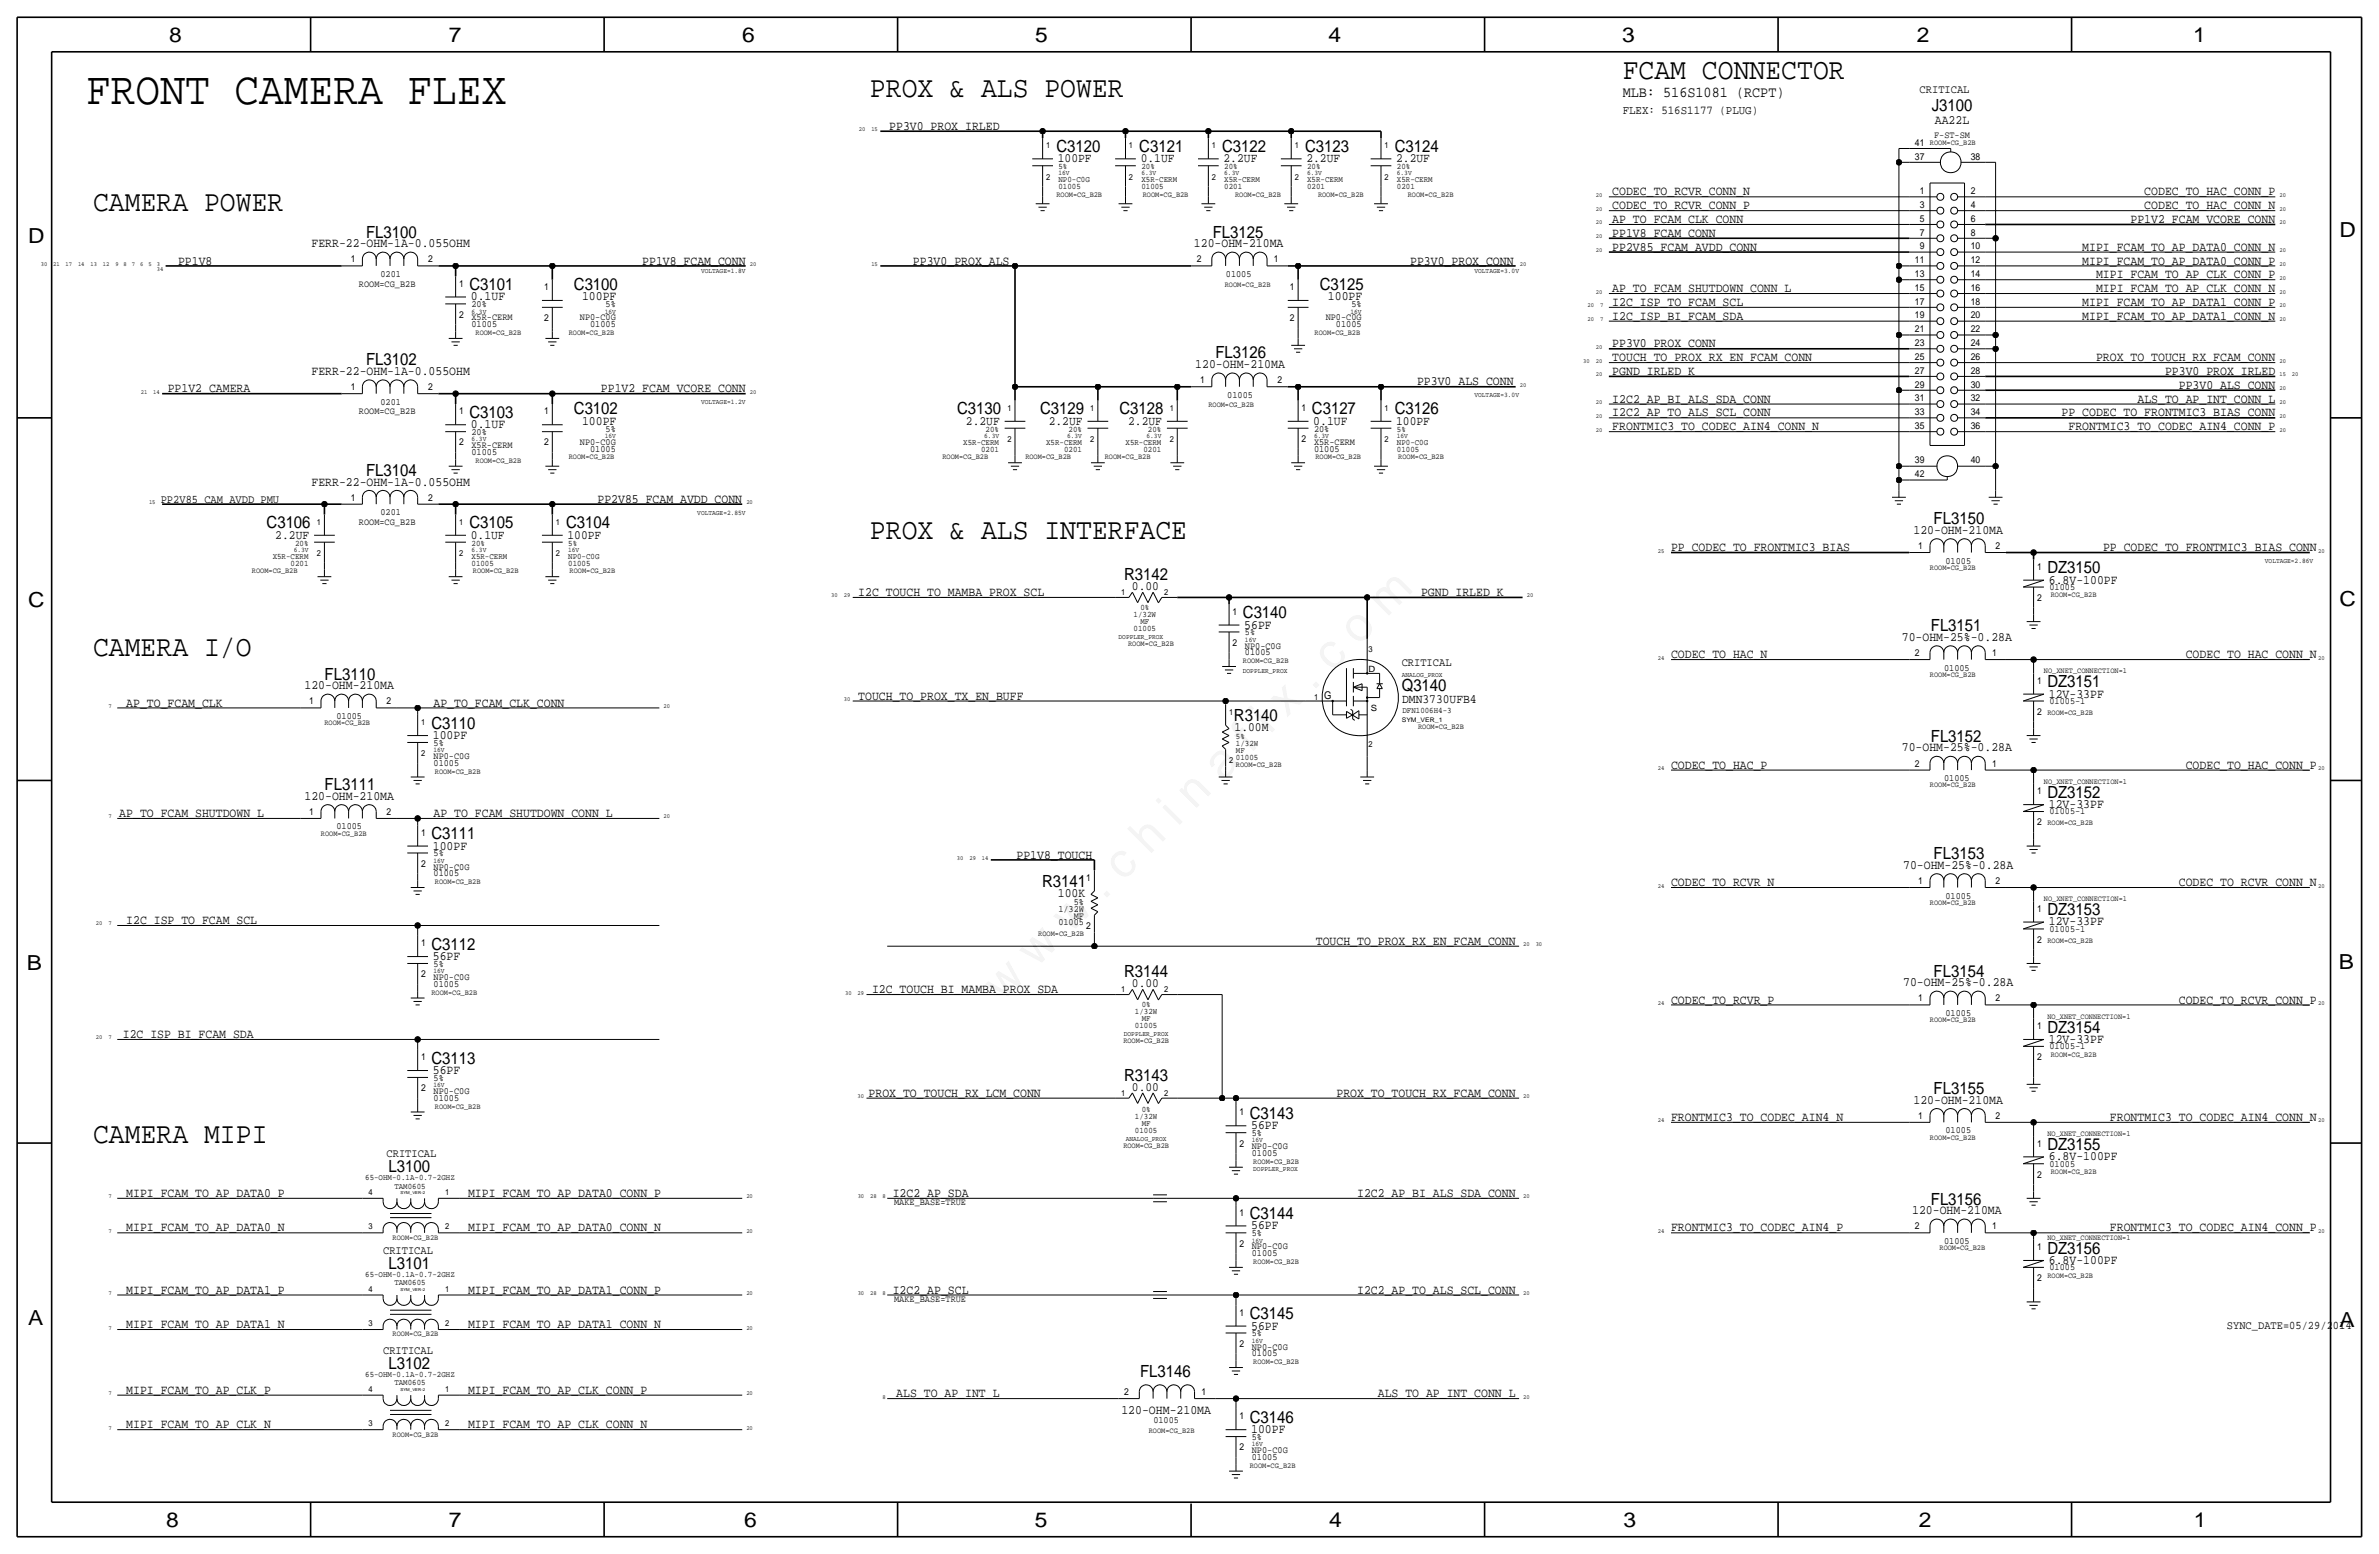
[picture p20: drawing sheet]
<svg xmlns="http://www.w3.org/2000/svg" width="875mm" height="572mm" viewBox="0 0 875 572" stroke-linecap="round" stroke-linejoin="round" font-family="sans-serif">
<defs><g id="words">
<text font-size="17.6" x="368.7" y="368.7" transform="rotate(-45 368.7 368.7)">w w w . c h i n a f i x . c o m</text>
<text font-size="17" x="31.7" y="38.1">FRONT CAMERA FLEX</text>
<g font-size="10.9">
<text x="596.8" y="29.2">FCAM CONNECTOR</text>
<text x="320" y="35.6">PROX &amp; ALS POWER</text>
<text x="34.2" y="77.5">CAMERA POWER</text>
<text x="320" y="198.1">PROX &amp; ALS INTERFACE</text>
<text x="34.2" y="241.3">CAMERA I/O</text>
<text x="34.2" y="420.4">CAMERA MIPI</text>
</g>
<g font-size="7.6">
<text x="62.2" y="15.5">8</text>
<text x="165.1" y="15.5">7</text>
<text x="273" y="15.5">6</text>
<text x="380.7" y="15.5">5</text>
<text x="488.6" y="15.5">4</text>
<text x="596.6" y="15.5">3</text>
<text x="705.1" y="15.5">2</text>
<text x="806.7" y="15.5">1</text>
<text x="10.4" y="89.4">D</text>
<text x="860.5" y="87.1">D</text>
<text x="10.4" y="223.3">C</text>
<text x="860.5" y="222.8">C</text>
<text x="9.8" y="356.6">B</text>
<text x="860.3" y="356.4">B</text>
<text x="10.4" y="487.4">A</text>
<text x="860.5" y="488.2">A</text>
<text x="61.2" y="561.6">8</text>
<text x="165" y="561.6">7</text>
<text x="273.8" y="561.6">6</text>
<text x="380.7" y="561.6">5</text>
<text x="488.9" y="561.6">4</text>
<text x="597.1" y="561.6">3</text>
<text x="705.8" y="561.6">2</text>
<text x="806.9" y="561.6">1</text>
</g>
<g font-size="6.2">
<text x="710.5" y="40.6">J3100</text>
<text x="388.6" y="55.9">C3120</text>
<text x="419" y="55.9">C3121</text>
<text x="449.5" y="55.9">C3122</text>
<text x="480" y="55.9">C3123</text>
<text x="513" y="55.9">C3124</text>
<text x="134.6" y="87.4">FL3100</text>
<text x="446" y="87.4">FL3125</text>
<text x="172.7" y="106.7">C3101</text>
<text x="211.1" y="106.7">C3100</text>
<text x="485.4" y="106.7">C3125</text>
<text x="447.1" y="131.8">FL3126</text>
<text x="134.6" y="134.4">FL3102</text>
<text x="172.7" y="153.7">C3103</text>
<text x="211.1" y="152.4">C3102</text>
<text x="352.1" y="152.4">C3130</text>
<text x="382.5" y="152.4">C3129</text>
<text x="411.7" y="152.4">C3128</text>
<text x="482.5" y="152.4">C3127</text>
<text x="513" y="152.4">C3126</text>
<text x="134.6" y="175">FL3104</text>
<text x="98.1" y="194.3">C3106</text>
<text x="172.7" y="194.3">C3105</text>
<text x="208.2" y="194.3">C3104</text>
<text x="711.2" y="192.8">FL3150</text>
<text x="413.5" y="213.4">R3142</text>
<text x="753.1" y="210.8">DZ3150</text>
<text x="457.1" y="227.3">C3140</text>
<text x="710.2" y="232.2">FL3151</text>
<text x="119.4" y="249.9">FL3110</text>
<text x="515.6" y="254">Q3140</text>
<text x="753.1" y="252.7">DZ3151</text>
<text x="158.7" y="268">C3110</text>
<text x="453.8" y="265.2">R3140</text>
<text x="710.2" y="272.8">FL3152</text>
<text x="119.4" y="290.6">FL3111</text>
<text x="753.1" y="293.4">DZ3152</text>
<text x="158.7" y="308.6">C3111</text>
<text x="711.2" y="316">FL3153</text>
<text x="383.3" y="326.1">R3141</text>
<text x="753.1" y="336.6">DZ3153</text>
<text x="158.7" y="349.2">C3112</text>
<text x="413.5" y="359.4">R3144</text>
<text x="711.2" y="359.2">FL3154</text>
<text x="753.1" y="379.7">DZ3154</text>
<text x="158.7" y="391.2">C3113</text>
<text x="413.5" y="397.5">R3143</text>
<text x="711.2" y="402.3">FL3155</text>
<text x="459.7" y="411.5">C3143</text>
<text x="753.1" y="422.9">DZ3155</text>
<text x="142.9" y="431">L3100</text>
<text x="710.2" y="443">FL3156</text>
<text x="459.7" y="448.3">C3144</text>
<text x="753.1" y="461">DZ3156</text>
<text x="142.9" y="466.6">L3101</text>
<text x="459.7" y="485.1">C3145</text>
<text x="142.9" y="503.4">L3102</text>
<text x="419.4" y="506.5">FL3146</text>
<text x="459.7" y="523.2">C3146</text>
</g>
<text font-size="5.6" x="596.9" y="35.6">MLB: 516S1081 (RCPT)</text>
<g font-size="4.7">
<text x="327.1" y="47.7">PP3V0_PROX_IRLED</text>
<text x="711.7" y="45.7">AA22L</text>
<text x="389.1" y="59.7">100PF</text>
<text x="419.6" y="59.7">0.1UF</text>
<text x="450" y="59.7">2.2UF</text>
<text x="480.5" y="59.7">2.2UF</text>
<text x="513.5" y="59.7">2.2UF</text>
<text x="593" y="71.9">CODEC_TO_RCVR_CONN_N</text>
<text x="788.7" y="71.9">CODEC_TO_HAC_CONN_P</text>
<text x="593" y="77">CODEC_TO_RCVR_CONN_P</text>
<text x="788.7" y="77">CODEC_TO_HAC_CONN_N</text>
<text x="593" y="82">AP_TO_FCAM_CLK_CONN</text>
<text x="783.6" y="82">PP1V2_FCAM_VCORE_CONN</text>
<text x="593" y="87.1">PP1V8_FCAM_CONN</text>
<text x="114.6" y="90.9">FERR-22-OHM-1A-0.055OHM</text>
<text x="439.2" y="90.9">120-OHM-210MA</text>
<text x="593" y="92.2">PP2V85_FCAM_AVDD_CONN</text>
<text x="765.9" y="92.2">MIPI_FCAM_TO_AP_DATA0_CONN_N</text>
<text x="65.5" y="97.3">PP1V8</text>
<text x="236.2" y="97.3">PP1V8_FCAM_CONN</text>
<text x="335.8" y="97.3">PP3V0_PROX_ALS</text>
<text x="518.7" y="97.3">PP3V0_PROX_CONN</text>
<text x="765.9" y="97.3">MIPI_FCAM_TO_AP_DATA0_CONN_P</text>
<text x="593" y="107.4">AP_TO_FCAM_SHUTDOWN_CONN_L</text>
<text x="771" y="102.4">MIPI_FCAM_TO_AP_CLK_CONN_P</text>
<text x="771" y="107.4">MIPI_FCAM_TO_AP_CLK_CONN_N</text>
<text x="173.2" y="110.5">0.1UF</text>
<text x="214.1" y="110.5">100PF</text>
<text x="488.4" y="110.5">100PF</text>
<text x="593" y="112.5">I2C_ISP_TO_FCAM_SCL</text>
<text x="765.9" y="112.5">MIPI_FCAM_TO_AP_DATA1_CONN_P</text>
<text x="593" y="117.6">I2C_ISP_BI_FCAM_SDA</text>
<text x="765.9" y="117.6">MIPI_FCAM_TO_AP_DATA1_CONN_N</text>
<text x="593" y="127.8">PP3V0_PROX_CONN</text>
<text x="114.6" y="137.9">FERR-22-OHM-1A-0.055OHM</text>
<text x="439.7" y="135.4">120-OHM-210MA</text>
<text x="593" y="137.9">PGND_IRLED_K</text>
<text x="593" y="132.8">TOUCH_TO_PROX_RX_EN_FCAM_CONN</text>
<text x="771" y="132.8">PROX_TO_TOUCH_RX_FCAM_CONN</text>
<text x="796.3" y="137.9">PP3V0_PROX_IRLED</text>
<text x="521.2" y="141.7">PP3V0_ALS_CONN</text>
<text x="801.4" y="143">PP3V0_ALS_CONN</text>
<text x="61.7" y="144.3">PP1V2_CAMERA</text>
<text x="221" y="144.3">PP1V2_FCAM_VCORE_CONN</text>
<text x="593" y="148.1">I2C2_AP_BI_ALS_SDA_CONN</text>
<text x="786.2" y="148.1">ALS_TO_AP_INT_CONN_L</text>
<text x="593" y="153.2">I2C2_AP_TO_ALS_SCL_CONN</text>
<text x="758.3" y="153.2">PP_CODEC_TO_FRONTMIC3_BIAS_CONN</text>
<text x="173.2" y="157.5">0.1UF</text>
<text x="214.1" y="156.2">100PF</text>
<text x="355.3" y="156.2">2.2UF</text>
<text x="385.7" y="156.2">2.2UF</text>
<text x="415" y="156.2">2.2UF</text>
<text x="483.1" y="156.2">0.1UF</text>
<text x="513.5" y="156.2">100PF</text>
<text x="593" y="158.2">FRONTMIC3_TO_CODEC_AIN4_CONN_N</text>
<text x="760.8" y="158.2">FRONTMIC3_TO_CODEC_AIN4_CONN_P</text>
<text x="114.6" y="178.6">FERR-22-OHM-1A-0.055OHM</text>
<text x="219.8" y="184.9">PP2V85_FCAM_AVDD_CONN</text>
<text x="703.8" y="196.3">120-OHM-210MA</text>
<text x="101.3" y="198.1">2.2UF</text>
<text x="173.2" y="198.1">0.1UF</text>
<text x="208.7" y="198.1">100PF</text>
<text x="614.6" y="202.7">PP_CODEC_TO_FRONTMIC3_BIAS</text>
<text x="773.5" y="202.7">PP_CODEC_TO_FRONTMIC3_BIAS_CONN</text>
<text x="753.6" y="214.6">6.8V-100PF</text>
<text x="315.7" y="219.2">I2C_TOUCH_TO_MAMBA_PROX_SCL</text>
<text x="416.3" y="216.9">0.00</text>
<text x="522.7" y="219.2">PGND_IRLED_K</text>
<text x="457.7" y="231.1">56PF</text>
<text x="699.5" y="235.7">70-OHM-25%-0.28A</text>
<text x="614.6" y="242.1">CODEC_TO_HAC_N</text>
<text x="804" y="242.1">CODEC_TO_HAC_CONN_N</text>
<text x="112" y="253.5">120-OHM-210MA</text>
<text x="315.7" y="257.3">TOUCH_TO_PROX_TX_EN_BUFF</text>
<text x="753.6" y="256.5">12V-33PF</text>
<text x="46.4" y="259.8">AP_TO_FCAM_CLK</text>
<text x="159.5" y="259.8">AP_TO_FCAM_CLK_CONN</text>
<text x="515.7" y="258.6">DMN3730UFB4</text>
<text x="454.1" y="269">1.00M</text>
<text x="159.2" y="271.8">100PF</text>
<text x="699.5" y="276.4">70-OHM-25%-0.28A</text>
<text x="614.6" y="282.7">CODEC_TO_HAC_P</text>
<text x="804" y="282.7">CODEC_TO_HAC_CONN_P</text>
<text x="112" y="294.1">120-OHM-210MA</text>
<text x="753.6" y="297.2">12V-33PF</text>
<text x="43.9" y="300.5">AP_TO_FCAM_SHUTDOWN_L</text>
<text x="159.5" y="300.5">AP_TO_FCAM_SHUTDOWN_CONN_L</text>
<text x="159.2" y="312.4">100PF</text>
<text x="373.9" y="315.7">PP1V8_TOUCH</text>
<text x="700" y="319.5">70-OHM-25%-0.28A</text>
<text x="389.1" y="329.9">100K</text>
<text x="614.6" y="325.9">CODEC_TO_RCVR_N</text>
<text x="801.4" y="325.9">CODEC_TO_RCVR_CONN_N</text>
<text x="46.4" y="339.9">I2C_ISP_TO_FCAM_SCL</text>
<text x="753.6" y="340.4">12V-33PF</text>
<text x="484" y="347.5">TOUCH_TO_PROX_RX_EN_FCAM_CONN</text>
<text x="159.2" y="353.1">56PF</text>
<text x="320.7" y="365.3">I2C_TOUCH_BI_MAMBA_PROX_SDA</text>
<text x="416.3" y="363">0.00</text>
<text x="700" y="362.7">70-OHM-25%-0.28A</text>
<text x="614.6" y="369.1">CODEC_TO_RCVR_P</text>
<text x="801.4" y="369.1">CODEC_TO_RCVR_CONN_P</text>
<text x="45.2" y="381.8">I2C_ISP_BI_FCAM_SDA</text>
<text x="753.6" y="383.5">12V-33PF</text>
<text x="159.2" y="395">56PF</text>
<text x="416.3" y="401.1">0.00</text>
<text x="319.5" y="403.4">PROX_TO_TOUCH_RX_LCM_CONN</text>
<text x="491.6" y="403.4">PROX_TO_TOUCH_RX_FCAM_CONN</text>
<text x="703.8" y="405.9">120-OHM-210MA</text>
<text x="614.6" y="412.2">FRONTMIC3_TO_CODEC_AIN4_N</text>
<text x="776.1" y="412.2">FRONTMIC3_TO_CODEC_AIN4_CONN_N</text>
<text x="460.2" y="415.3">56PF</text>
<text x="753.6" y="426.7">6.8V-100PF</text>
<text x="46.4" y="440.2">MIPI_FCAM_TO_AP_DATA0_P</text>
<text x="172.2" y="440.2">MIPI_FCAM_TO_AP_DATA0_CONN_P</text>
<text x="328.4" y="440.2">I2C2_AP_SDA</text>
<text x="499.2" y="440.2">I2C2_AP_BI_ALS_SDA_CONN</text>
<text x="703.3" y="446.5">120-OHM-210MA</text>
<text x="46.4" y="452.9">MIPI_FCAM_TO_AP_DATA0_N</text>
<text x="172.2" y="452.9">MIPI_FCAM_TO_AP_DATA0_CONN_N</text>
<text x="460.2" y="452.1">56PF</text>
<text x="614.6" y="452.9">FRONTMIC3_TO_CODEC_AIN4_P</text>
<text x="776.1" y="452.9">FRONTMIC3_TO_CODEC_AIN4_CONN_P</text>
<text x="753.6" y="464.8">6.8V-100PF</text>
<text x="46.4" y="475.7">MIPI_FCAM_TO_AP_DATA1_P</text>
<text x="172.2" y="475.7">MIPI_FCAM_TO_AP_DATA1_CONN_P</text>
<text x="328.4" y="475.7">I2C2_AP_SCL</text>
<text x="499.2" y="475.7">I2C2_AP_TO_ALS_SCL_CONN</text>
<text x="46.4" y="488.4">MIPI_FCAM_TO_AP_DATA1_N</text>
<text x="172.2" y="488.4">MIPI_FCAM_TO_AP_DATA1_CONN_N</text>
<text x="460.2" y="488.9">56PF</text>
<text x="46.4" y="512.6">MIPI_FCAM_TO_AP_CLK_P</text>
<text x="172.2" y="512.6">MIPI_FCAM_TO_AP_CLK_CONN_P</text>
<text x="329.6" y="513.8">ALS_TO_AP_INT_L</text>
<text x="506.8" y="513.8">ALS_TO_AP_INT_CONN_L</text>
<text x="412.5" y="520.2">120-OHM-210MA</text>
<text x="46.4" y="525.3">MIPI_FCAM_TO_AP_CLK_N</text>
<text x="172.2" y="525.3">MIPI_FCAM_TO_AP_CLK_CONN_N</text>
<text x="460.2" y="527">100PF</text>
</g>
<text font-size="4.4" x="596.9" y="41.9">FLEX: 516S1177 (PLUG)</text>
<g font-size="4.3">
<text x="706.1" y="34.3">CRITICAL</text>
<text x="59.1" y="184.9">PP2V85_CAM_AVDD_PMU</text>
<text x="515.6" y="245.1">CRITICAL</text>
<text x="142.2" y="425.5">CRITICAL</text>
<text x="140.9" y="461">CRITICAL</text>
<text x="819.1" y="488.7">SYNC_DATE=05/29/2014</text>
<text x="140.9" y="497.8">CRITICAL</text>
</g>
<text font-size="3.9" x="487" y="257">G</text>
<g font-size="3.5">
<text x="704.3" y="53.6">41</text>
<text x="711.4" y="50.8">F-ST-SM</text>
<text x="704.3" y="58.7">37</text>
<text x="724.9" y="58.7">38</text>
<text x="706.1" y="71.4">1</text>
<text x="724.9" y="71.4">2</text>
<text x="706.1" y="76.5">3</text>
<text x="724.9" y="76.5">4</text>
<text x="706.1" y="81.5">5</text>
<text x="724.9" y="81.5">6</text>
<text x="706.1" y="86.6">7</text>
<text x="724.9" y="86.6">8</text>
<text x="706.1" y="91.7">9</text>
<text x="724.9" y="91.7">10</text>
<text x="129" y="96.5">1</text>
<text x="139.9" y="101.9">0201</text>
<text x="157.4" y="96.5">2</text>
<text x="440.2" y="96.5">2</text>
<text x="450.9" y="101.9">01005</text>
<text x="468.6" y="96.5">1</text>
<text x="704.3" y="96.8">11</text>
<text x="704.3" y="101.9">13</text>
<text x="724.9" y="96.8">12</text>
<text x="724.9" y="101.9">14</text>
<text x="132" y="105.4">ROOM=CG_B2B</text>
<text x="168.9" y="105.4">1</text>
<text x="200.1" y="106.7">1</text>
<text x="474.4" y="106.7">1</text>
<text x="704.3" y="106.9">15</text>
<text x="724.9" y="106.9">16</text>
<text x="173.4" y="113">20%</text>
<text x="222.7" y="113">5%</text>
<text x="497.1" y="113">5%</text>
<text x="704.3" y="112">17</text>
<text x="724.9" y="112">18</text>
<text x="168.9" y="116.8">2</text>
<text x="173.4" y="117.9">X5R-CERM</text>
<text x="200.1" y="118.1">2</text>
<text x="213.3" y="117.9">NP0-C0G</text>
<text x="474.4" y="118.1">2</text>
<text x="487.6" y="117.9">NP0-C0G</text>
<text x="704.3" y="117.1">19</text>
<text x="724.9" y="117.1">20</text>
<text x="173.4" y="120.4">01005</text>
<text x="217.1" y="120.4">01005</text>
<text x="491.4" y="120.4">01005</text>
<text x="704.3" y="122.2">21</text>
<text x="724.9" y="122.2">22</text>
<text x="704.3" y="127.3">23</text>
<text x="724.9" y="127.3">24</text>
<text x="704.3" y="132.4">25</text>
<text x="704.3" y="137.4">27</text>
<text x="724.9" y="132.4">26</text>
<text x="724.9" y="137.4">28</text>
<text x="129" y="143.5">1</text>
<text x="157.4" y="143.5">2</text>
<text x="441.4" y="141">1</text>
<text x="469.8" y="141">2</text>
<text x="704.3" y="142.5">29</text>
<text x="724.9" y="142.5">30</text>
<text x="139.9" y="148.8">0201</text>
<text x="451.4" y="146.3">01005</text>
<text x="704.3" y="147.6">31</text>
<text x="724.9" y="147.6">32</text>
<text x="132" y="152.4">ROOM=CG_B2B</text>
<text x="168.9" y="152.4">1</text>
<text x="200.1" y="152.4">1</text>
<text x="478.7" y="151.1">1</text>
<text x="704.3" y="152.7">33</text>
<text x="724.9" y="152.7">34</text>
<text x="173.4" y="160">20%</text>
<text x="222.7" y="158.7">5%</text>
<text x="483.3" y="158.8">20%</text>
<text x="704.3" y="157.8">35</text>
<text x="724.9" y="157.8">36</text>
<text x="168.9" y="163.8">2</text>
<text x="173.4" y="164.8">X5R-CERM</text>
<text x="173.4" y="167.4">01005</text>
<text x="200.1" y="163.8">2</text>
<text x="213.3" y="163.6">NP0-C0G</text>
<text x="217.1" y="166.1">01005</text>
<text x="478.7" y="162.6">2</text>
<text x="483.3" y="166.1">01005</text>
<text x="483.3" y="163.6">X5R-CERM</text>
<text x="704.3" y="170.4">39</text>
<text x="724.9" y="170.4">40</text>
<text x="704.3" y="175.5">42</text>
<text x="129" y="184.2">1</text>
<text x="157.4" y="184.2">2</text>
<text x="139.9" y="189.5">0201</text>
<text x="132" y="193">ROOM=CG_B2B</text>
<text x="705.6" y="201.9">1</text>
<text x="734" y="201.9">2</text>
<text x="715.6" y="207.3">01005</text>
<text x="749.2" y="209.5">1</text>
<text x="749.2" y="221">2</text>
<text x="753.8" y="216.9">01005</text>
<text x="453.3" y="226.1">1</text>
<text x="457.9" y="233.7">5%</text>
<text x="453.3" y="237.5">2</text>
<text x="457.9" y="238.5">NP0-C0G</text>
<text x="457.9" y="241">01005</text>
<text x="704.3" y="241.3">2</text>
<text x="732.7" y="241.3">1</text>
<text x="715.1" y="246.6">01005</text>
<text x="749.2" y="251.5">1</text>
<text x="113.8" y="259.1">1</text>
<text x="142.2" y="259.1">2</text>
<text x="749.2" y="262.9">2</text>
<text x="753.8" y="258.8">01005-1</text>
<text x="123.7" y="264.4">01005</text>
<text x="159.5" y="274.3">5%</text>
<text x="159.5" y="281.7">01005</text>
<text x="159.5" y="279.1">NP0-C0G</text>
<text x="704.3" y="281.9">2</text>
<text x="732.7" y="281.9">1</text>
<text x="715.1" y="287.3">01005</text>
<text x="749.2" y="292.1">1</text>
<text x="113.8" y="299.7">1</text>
<text x="142.2" y="299.7">2</text>
<text x="753.8" y="299.5">01005-1</text>
<text x="123.7" y="305.1">01005</text>
<text x="749.2" y="303.5">2</text>
<text x="154.9" y="307.3">1</text>
<text x="159.5" y="315">5%</text>
<text x="154.9" y="318.8">2</text>
<text x="159.5" y="322.3">01005</text>
<text x="159.5" y="319.8">NP0-C0G</text>
<text x="399.5" y="323.8">1</text>
<text x="705.6" y="325.1">1</text>
<text x="734" y="325.1">2</text>
<text x="389.3" y="335.3">1/32W</text>
<text x="394.9" y="332.7">5%</text>
<text x="715.6" y="330.5">01005</text>
<text x="749.2" y="335.3">1</text>
<text x="389.3" y="340.4">01005</text>
<text x="394.9" y="337.8">MF</text>
<text x="399.5" y="341.6">2</text>
<text x="154.9" y="348">1</text>
<text x="749.2" y="346.7">2</text>
<text x="753.8" y="342.6">01005-1</text>
<text x="154.9" y="359.4">2</text>
<text x="159.5" y="355.6">5%</text>
<text x="159.5" y="363">01005</text>
<text x="159.5" y="360.4">NP0-C0G</text>
<text x="705.6" y="368.3">1</text>
<text x="734" y="368.3">2</text>
<text x="715.6" y="373.6">01005</text>
<text x="749.2" y="378.5">1</text>
<text x="154.9" y="389.9">1</text>
<text x="749.2" y="389.9">2</text>
<text x="753.8" y="385.8">01005-1</text>
<text x="154.9" y="401.3">2</text>
<text x="159.5" y="397.5">5%</text>
<text x="159.5" y="404.9">01005</text>
<text x="159.5" y="402.3">NP0-C0G</text>
<text x="455.9" y="410.2">1</text>
<text x="705.6" y="411.5">1</text>
<text x="734" y="411.5">2</text>
<text x="460.5" y="417.8">5%</text>
<text x="715.6" y="416.8">01005</text>
<text x="455.9" y="421.6">2</text>
<text x="460.5" y="425.2">01005</text>
<text x="460.5" y="422.7">NP0-C0G</text>
<text x="749.2" y="421.6">1</text>
<text x="753.8" y="429">01005</text>
<text x="749.2" y="433.1">2</text>
<text x="328.9" y="443.2">MAKE_BASE=TRUE</text>
<text x="455.9" y="447">1</text>
<text x="460.5" y="454.7">5%</text>
<text x="704.3" y="452.1">2</text>
<text x="732.7" y="452.1">1</text>
<text x="455.9" y="458.5">2</text>
<text x="460.5" y="459.5">NP0-C0G</text>
<text x="715.1" y="457.5">01005</text>
<text x="749.2" y="459.7">1</text>
<text x="460.5" y="462">01005</text>
<text x="753.8" y="467.1">01005</text>
<text x="749.2" y="471.2">2</text>
<text x="328.9" y="478.8">MAKE_BASE=TRUE</text>
<text x="455.9" y="483.9">1</text>
<text x="460.5" y="491.5">5%</text>
<text x="455.9" y="495.3">2</text>
<text x="460.5" y="496.3">NP0-C0G</text>
<text x="460.5" y="498.9">01005</text>
<text x="413.5" y="513.1">2</text>
<text x="441.9" y="513.1">1</text>
<text x="455.9" y="522">1</text>
<text x="424.2" y="523.5">01005</text>
<text x="455.9" y="533.4">2</text>
<text x="460.5" y="529.6">5%</text>
<text x="460.5" y="537">01005</text>
<text x="460.5" y="534.4">NP0-C0G</text>
</g>
<g font-size="3.2">
<text x="503.4" y="247.1">D</text>
<text x="504.2" y="261.6">S</text>
</g>
<g font-size="3.1">
<text x="384.8" y="54.6">1</text>
<text x="415.2" y="54.6">1</text>
<text x="445.7" y="54.6">1</text>
<text x="476.2" y="54.6">1</text>
<text x="509.2" y="54.6">1</text>
<text x="389.3" y="62.2">5%</text>
<text x="419.8" y="62.2">20%</text>
<text x="450.3" y="62.2">20%</text>
<text x="480.8" y="62.2">20%</text>
<text x="513.8" y="62.2">20%</text>
<text x="384.8" y="66">2</text>
<text x="389.3" y="69.6">01005</text>
<text x="389.3" y="67.1">NP0-C0G</text>
<text x="415.2" y="66">2</text>
<text x="419.8" y="69.6">01005</text>
<text x="419.8" y="67.1">X5R-CERM</text>
<text x="445.7" y="66">2</text>
<text x="450.3" y="67.1">X5R-CERM</text>
<text x="450.3" y="69.6">0201</text>
<text x="476.2" y="66">2</text>
<text x="480.8" y="67.1">X5R-CERM</text>
<text x="480.8" y="69.6">0201</text>
<text x="509.2" y="66">2</text>
<text x="513.8" y="67.1">X5R-CERM</text>
<text x="513.8" y="69.6">0201</text>
<text x="370.5" y="151.1">1</text>
<text x="401" y="151.1">1</text>
<text x="430.2" y="151.1">1</text>
<text x="509.2" y="151.1">1</text>
<text x="362.5" y="158.7">20%</text>
<text x="393" y="158.7">20%</text>
<text x="422.2" y="158.8">20%</text>
<text x="513.8" y="158.7">5%</text>
<text x="354.3" y="163.6">X5R-CERM</text>
<text x="360.9" y="166.1">0201</text>
<text x="370.5" y="162.6">2</text>
<text x="384.8" y="163.6">X5R-CERM</text>
<text x="391.4" y="166.1">0201</text>
<text x="401" y="162.6">2</text>
<text x="414" y="163.6">X5R-CERM</text>
<text x="420.6" y="166.1">0201</text>
<text x="430.2" y="162.6">2</text>
<text x="509.2" y="162.6">2</text>
<text x="513.8" y="166.1">01005</text>
<text x="513.8" y="163.6">NP0-C0G</text>
<text x="116.5" y="193">1</text>
<text x="168.9" y="193">1</text>
<text x="204.4" y="193">1</text>
<text x="108.5" y="200.7">20%</text>
<text x="173.4" y="200.7">20%</text>
<text x="209" y="200.7">5%</text>
<text x="100.3" y="205.5">X5R-CERM</text>
<text x="106.9" y="208">0201</text>
<text x="116.5" y="204.5">2</text>
<text x="168.9" y="204.5">2</text>
<text x="173.4" y="208">01005</text>
<text x="173.4" y="205.5">X5R-CERM</text>
<text x="204.4" y="204.5">2</text>
<text x="209" y="208">01005</text>
<text x="209" y="205.5">NP0-C0G</text>
<text x="412.4" y="218.9">1</text>
<text x="428.2" y="218.9">2</text>
<text x="417" y="226.8">1/32W</text>
<text x="419.4" y="224.3">0%</text>
<text x="417" y="231.9">01005</text>
<text x="419.4" y="229.4">MF</text>
<text x="503.4" y="239.8">3</text>
<text x="483.3" y="257.3">1</text>
<text x="452.1" y="262.9">1</text>
<text x="515.8" y="262.1">DFN1006H4-3</text>
<text x="154.9" y="266.7">1</text>
<text x="454.6" y="271.8">5%</text>
<text x="454.6" y="274.3">1/32W</text>
<text x="503.4" y="274.6">2</text>
<text x="154.9" y="278.1">2</text>
<text x="452.1" y="280.7">2</text>
<text x="454.6" y="279.4">01005</text>
<text x="454.6" y="276.9">MF</text>
<text x="412.4" y="365">1</text>
<text x="428.2" y="365">2</text>
<text x="419.9" y="370.3">0%</text>
<text x="417.5" y="378">01005</text>
<text x="417.5" y="372.9">1/32W</text>
<text x="419.9" y="375.4">MF</text>
<text x="412.4" y="403.1">1</text>
<text x="428.2" y="403.1">2</text>
<text x="417.5" y="411.5">1/32W</text>
<text x="419.9" y="408.9">0%</text>
<text x="417.5" y="416.6">01005</text>
<text x="419.9" y="414">MF</text>
<text x="134.3" y="434.1">65-OHM-0.1A-0.7-2GHZ</text>
<text x="145.1" y="437.1">TAM0605</text>
<text x="135.6" y="439.4">4</text>
<text x="163.8" y="439.4">1</text>
<text x="135.6" y="452.1">3</text>
<text x="163.8" y="452.1">2</text>
<text x="134.3" y="469.6">65-OHM-0.1A-0.7-2GHZ</text>
<text x="145.1" y="472.7">TAM0605</text>
<text x="135.6" y="475">4</text>
<text x="163.8" y="475">1</text>
<text x="135.6" y="487.7">3</text>
<text x="163.8" y="487.7">2</text>
<text x="134.3" y="506.5">65-OHM-0.1A-0.7-2GHZ</text>
<text x="145.1" y="509.5">TAM0605</text>
<text x="135.6" y="511.8">4</text>
<text x="163.8" y="511.8">1</text>
<text x="135.6" y="524.5">3</text>
<text x="163.8" y="524.5">2</text>
</g>
<g font-size="2.9">
<text x="709.9" y="53.3">ROOM=CG_B2B</text>
<text x="388.6" y="72.4">ROOM=CG_B2B</text>
<text x="420.3" y="72.4">ROOM=CG_B2B</text>
<text x="454.3" y="72.4">ROOM=CG_B2B</text>
<text x="484.8" y="72.4">ROOM=CG_B2B</text>
<text x="517.8" y="72.4">ROOM=CG_B2B</text>
<text x="450.5" y="105.4">ROOM=CG_B2B</text>
<text x="174.9" y="123.2">ROOM=CG_B2B</text>
<text x="209.2" y="123.2">ROOM=CG_B2B</text>
<text x="483.5" y="123.2">ROOM=CG_B2B</text>
<text x="444.4" y="149.9">ROOM=CG_B2B</text>
<text x="174.9" y="170.2">ROOM=CG_B2B</text>
<text x="209.2" y="168.9">ROOM=CG_B2B</text>
<text x="346.7" y="168.9">ROOM=CG_B2B</text>
<text x="377.1" y="168.9">ROOM=CG_B2B</text>
<text x="406.4" y="168.9">ROOM=CG_B2B</text>
<text x="483.8" y="168.9">ROOM=CG_B2B</text>
<text x="514.3" y="168.9">ROOM=CG_B2B</text>
<text x="709.9" y="209.5">ROOM=CG_B2B</text>
<text x="92.7" y="210.8">ROOM=CG_B2B</text>
<text x="173.9" y="210.8">ROOM=CG_B2B</text>
<text x="209.5" y="210.8">ROOM=CG_B2B</text>
<text x="754.3" y="219.7">ROOM=CG_B2B</text>
<text x="414.9" y="237.5">ROOM=CG_B2B</text>
<text x="457.1" y="243.8">ROOM=CG_B2B</text>
<text x="709.9" y="248.9">ROOM=CG_B2B</text>
<text x="751.8" y="247.6">NO_XNET_CONNECTION=1</text>
<text x="753.1" y="262.9">ROOM=CG_B2B</text>
<text x="119.3" y="266.7">ROOM=CG_B2B</text>
<text x="521.6" y="268">ROOM=CG_B2B</text>
<text x="454.6" y="281.9">ROOM=CG_B2B</text>
<text x="160" y="284.5">ROOM=CG_B2B</text>
<text x="709.9" y="289.6">ROOM=CG_B2B</text>
<text x="751.8" y="288.3">NO_XNET_CONNECTION=1</text>
<text x="753.1" y="303.5">ROOM=CG_B2B</text>
<text x="118.1" y="307.3">ROOM=CG_B2B</text>
<text x="160" y="325.1">ROOM=CG_B2B</text>
<text x="709.9" y="332.7">ROOM=CG_B2B</text>
<text x="751.8" y="331.5">NO_XNET_CONNECTION=1</text>
<text x="381.9" y="344.2">ROOM=CG_B2B</text>
<text x="753.1" y="346.7">ROOM=CG_B2B</text>
<text x="158.7" y="365.8">ROOM=CG_B2B</text>
<text x="709.9" y="375.9">ROOM=CG_B2B</text>
<text x="753.1" y="374.6">NO_XNET_CONNECTION=1</text>
<text x="413.2" y="383.5">ROOM=CG_B2B</text>
<text x="754.3" y="388.6">ROOM=CG_B2B</text>
<text x="160" y="407.7">ROOM=CG_B2B</text>
<text x="709.9" y="419.1">ROOM=CG_B2B</text>
<text x="753.1" y="417.8">NO_XNET_CONNECTION=1</text>
<text x="413.2" y="422.1">ROOM=CG_B2B</text>
<text x="461" y="428">ROOM=CG_B2B</text>
<text x="754.3" y="431.8">ROOM=CG_B2B</text>
<text x="144.4" y="455.9">ROOM=CG_B2B</text>
<text x="753.1" y="455.9">NO_XNET_CONNECTION=1</text>
<text x="713.4" y="459.7">ROOM=CG_B2B</text>
<text x="461" y="464.8">ROOM=CG_B2B</text>
<text x="753.1" y="469.9">ROOM=CG_B2B</text>
<text x="144.4" y="491.5">ROOM=CG_B2B</text>
<text x="461" y="501.6">ROOM=CG_B2B</text>
<text x="422.6" y="527.1">ROOM=CG_B2B</text>
<text x="144.4" y="528.3">ROOM=CG_B2B</text>
<text x="459.7" y="539.8">ROOM=CG_B2B</text>
</g>
<g font-size="2.6">
<text x="389.3" y="64.5">16V</text>
<text x="419.8" y="64.5">6.3V</text>
<text x="450.3" y="64.5">6.3V</text>
<text x="480.8" y="64.5">6.3V</text>
<text x="513.8" y="64.5">6.3V</text>
<text x="257.9" y="100.3">VOLTAGE=1.8V</text>
<text x="542.3" y="100.3">VOLTAGE=3.0V</text>
<text x="173.4" y="115.3">6.3V</text>
<text x="222.4" y="115.3">16V</text>
<text x="496.7" y="115.3">16V</text>
<text x="257.9" y="148.6">VOLTAGE=1.2V</text>
<text x="542.3" y="146.1">VOLTAGE=3.0V</text>
<text x="222.4" y="161">16V</text>
<text x="362" y="161">6.3V</text>
<text x="392.5" y="161">6.3V</text>
<text x="421.7" y="161">6.3V</text>
<text x="483.3" y="161">6.3V</text>
<text x="513.8" y="161">16V</text>
<text x="173.4" y="162.3">6.3V</text>
<text x="256.5" y="189.2">VOLTAGE=2.85V</text>
<text x="108" y="202.9">6.3V</text>
<text x="173.4" y="202.9">6.3V</text>
<text x="209" y="202.9">16V</text>
<text x="833.1" y="207">VOLTAGE=2.86V</text>
<text x="411.4" y="235">DOPPLER_PROX</text>
<text x="457.9" y="236">16V</text>
<text x="457.1" y="247.6">DOPPLER_PROX</text>
<text x="515.6" y="248.9">ANALOG_PROX</text>
<text x="159.5" y="276.6">16V</text>
<text x="159.5" y="317.2">16V</text>
<text x="159.5" y="357.9">16V</text>
<text x="413.4" y="381">DOPPLER_PROX</text>
<text x="159.5" y="399.8">16V</text>
<text x="414.1" y="419.6">ANALOG_PROX</text>
<text x="460.5" y="420.1">16V</text>
<text x="461" y="430.5">DOPPLER_PROX</text>
<text x="460.5" y="456.9">16V</text>
<text x="460.5" y="493.8">16V</text>
<text x="460.5" y="531.9">16V</text>
</g>
<g font-size="2.3">
<text x="315.9" y="48.3">20</text>
<text x="320.5" y="48.3">15</text>
<text x="586.9" y="72.4">20</text>
<text x="587" y="77.5">20</text>
<text x="838.4" y="72.4">20</text>
<text x="838.4" y="77.5">20</text>
<text x="586.9" y="82.6">20</text>
<text x="838.4" y="82.6">20</text>
<text x="586.9" y="87.6">20</text>
<text x="587" y="92.7">20</text>
<text x="838.4" y="92.7">20</text>
<text x="15" y="97.8">30</text>
<text x="19.6" y="97.8">21</text>
<text x="24.1" y="97.8">17</text>
<text x="28.7" y="97.8">14</text>
<text x="33.3" y="97.8">13</text>
<text x="37.8" y="97.8">12</text>
<text x="42.4" y="97.8">9</text>
<text x="45.5" y="97.8">8</text>
<text x="48.5" y="97.8">7</text>
<text x="51.6" y="97.8">6</text>
<text x="54.6" y="97.8">5</text>
<text x="57.7" y="99.6">34</text>
<text x="57.7" y="97.8">3</text>
<text x="275.8" y="97.8">20</text>
<text x="320.5" y="97.8">15</text>
<text x="559" y="97.8">20</text>
<text x="838.4" y="97.8">20</text>
<text x="586.9" y="108">20</text>
<text x="838.4" y="102.9">20</text>
<text x="838.4" y="108">20</text>
<text x="583.9" y="113">20</text>
<text x="588.5" y="113">7</text>
<text x="838.4" y="113">20</text>
<text x="583.9" y="118.1">20</text>
<text x="588.5" y="118.1">7</text>
<text x="838.4" y="118.1">20</text>
<text x="586.9" y="128.3">20</text>
<text x="582.4" y="133.4">30</text>
<text x="586.9" y="133.4">20</text>
<text x="838.4" y="133.3">20</text>
<text x="559" y="142.2">20</text>
<text x="586.9" y="138.4">20</text>
<text x="838.4" y="138.4">15</text>
<text x="838.4" y="143.5">20</text>
<text x="843" y="138.4">20</text>
<text x="51.8" y="144.8">21</text>
<text x="56.3" y="144.8">14</text>
<text x="275.8" y="144.8">20</text>
<text x="586.9" y="148.6">20</text>
<text x="838.4" y="148.6">20</text>
<text x="586.9" y="153.7">20</text>
<text x="838.4" y="153.7">20</text>
<text x="586.9" y="158.8">20</text>
<text x="838.4" y="158.8">20</text>
<text x="54.8" y="185.4">15</text>
<text x="274.5" y="185.4">20</text>
<text x="609.8" y="203.2">25</text>
<text x="852.6" y="203.2">20</text>
<text x="305.8" y="219.7">30</text>
<text x="310.3" y="219.7">29</text>
<text x="561.6" y="219.7">20</text>
<text x="609.8" y="242.6">24</text>
<text x="852.6" y="242.6">20</text>
<text x="310.3" y="257.8">30</text>
<text x="39.9" y="260.3">7</text>
<text x="244" y="260.3">20</text>
<text x="515.6" y="265.4">SYM_VER_1</text>
<text x="609.8" y="283.2">24</text>
<text x="852.6" y="283.2">20</text>
<text x="39.9" y="301">7</text>
<text x="244" y="301">20</text>
<text x="352" y="316.2">30</text>
<text x="356.6" y="316.2">29</text>
<text x="361.1" y="316.2">14</text>
<text x="609.8" y="326.4">24</text>
<text x="852.6" y="326.4">20</text>
<text x="35.3" y="340.4">20</text>
<text x="39.9" y="340.4">7</text>
<text x="560.3" y="348">20</text>
<text x="564.8" y="348">30</text>
<text x="310.8" y="365.8">30</text>
<text x="315.4" y="365.8">29</text>
<text x="609.8" y="369.6">24</text>
<text x="852.6" y="369.6">20</text>
<text x="35.3" y="382.3">20</text>
<text x="39.9" y="382.3">7</text>
<text x="315.4" y="403.9">30</text>
<text x="560.3" y="403.9">20</text>
<text x="609.8" y="412.7">24</text>
<text x="852.6" y="412.7">20</text>
<text x="39.9" y="440.7">7</text>
<text x="274.5" y="440.7">20</text>
<text x="315.5" y="440.7">30</text>
<text x="320" y="440.7">28</text>
<text x="324.6" y="440.7">8</text>
<text x="560.3" y="440.7">20</text>
<text x="39.9" y="453.4">7</text>
<text x="274.5" y="453.4">20</text>
<text x="609.8" y="453.4">24</text>
<text x="852.6" y="453.4">20</text>
<text x="39.9" y="476.3">7</text>
<text x="274.5" y="476.2">20</text>
<text x="315.5" y="476.2">30</text>
<text x="320" y="476.2">28</text>
<text x="324.6" y="476.2">8</text>
<text x="560.3" y="476.3">20</text>
<text x="39.9" y="488.9">7</text>
<text x="274.5" y="488.9">20</text>
<text x="39.9" y="513.1">7</text>
<text x="274.5" y="513.1">20</text>
<text x="324.6" y="514.3">8</text>
<text x="560.3" y="514.4">20</text>
<text x="39.9" y="525.8">7</text>
<text x="274.5" y="525.8">20</text>
</g>
<g font-size="1.5">
<text x="147.3" y="439.2">SYM_VER-2</text>
<text x="147.3" y="474.7">SYM_VER-2</text>
<text x="147.3" y="511.6">SYM_VER-2</text>
</g>
</g></defs>
<g fill="none" stroke="#000" stroke-width=".37">
<path d="M379.7 58.4h7.6zM383.5 50.8v7.6zM410.2 58.4h7.6zM414 50.8v7.6zM440.6 58.4h7.7zM444.5 50.8v7.6zM471.1 58.4h7.6zM474.9 50.8v7.6zM504.1 58.4h7.7zM508 50.8v7.6zM698.5 54.6h3.8zM698.5 54.6v5.1z"/>
<path d="M698.5 59.7h3.8zM698.5 59.7v38.1zM702.3 54.6h15.2zM702.3 59.7h11.4zM717.5 54.6v1.3zM721.3 59.7h8.9zM730.2 59.7h3.8zM734 59.7v27.9zM379.7 61h7.6zM381 74.9h5zM382 76.2h3zM382.7 77.5h1.6z"/>
<path d="M383.5 68.6v3.8zM383.5 61v7.6zM383.5 72.4v2.5zM410.2 61h7.6zM411.4 74.9h5.1zM412.4 76.2h3.1zM413.2 77.5h1.5zM414 68.6v3.8zM414 61v7.6zM414 72.4v2.5zM440.6 61h7.7zM441.9 74.9h5.1z"/>
<path d="M442.9 76.2h3.1zM443.7 77.5h1.5zM444.5 68.6v3.8zM444.5 61v7.6zM444.5 72.4v2.5zM471.1 61h7.6zM472.4 74.9h5.1zM473.4 76.2h3.1zM474.2 77.5h1.5zM474.9 68.6v3.8zM474.9 61v7.6zM474.9 72.4v2.5z"/>
<path d="M504.1 61h7.7zM505.4 74.9h5.1zM506.4 76.2h3.1zM507.2 77.5h1.5zM508 68.6v3.8zM508 61v7.6zM508 72.4v2.5zM591.8 77.5h110.5zM591.8 72.4h110.5zM702.3 72.4h10.1zM702.3 77.5h10.1zM709.9 67.3h12.7z"/>
<path d="M709.9 67.3v96.5zM720 77.5h10.2zM720 72.4h10.2zM722.6 67.3v96.5zM730.2 77.5h106.7zM730.2 72.4h106.7zM125.7 97.8h7.6zM133.3 95.3v2.5zM133.3 95.3a2.54 2.54 0 0 1 2.5-2.6 2.54 2.54 0 0 1 2.6 2.6 2.54 2.54 0 0 1 2.5-2.6 2.54 2.54 0 0 1 2.6 2.6 2.54 2.54 0 0 1 2.5-2.6 2.54 2.54 0 0 1 2.5 2.6 2.54 2.54 0 0 1 2.6-2.6 2.54 2.54 0 0 1 2.5 2.6M138.4 95.3v2.5zM143.5 95.3v2.5zM148.5 95.3v2.5z"/>
<path d="M153.6 95.3v2.5zM153.6 97.8h7.6zM438.1 97.8h7.6zM445.7 95.3v2.5zM445.7 95.3a2.54 2.54 0 0 1 2.6-2.6 2.54 2.54 0 0 1 2.5 2.6 2.54 2.54 0 0 1 2.5-2.6 2.54 2.54 0 0 1 2.6 2.6 2.54 2.54 0 0 1 2.5-2.6 2.54 2.54 0 0 1 2.6 2.6 2.54 2.54 0 0 1 2.5-2.6 2.54 2.54 0 0 1 2.5 2.6M450.8 95.3v2.5zM455.9 95.3v2.5zM461 95.3v2.5zM466 97.8h7.7zM466 95.3v2.5zM591.8 82.6h110.5zM698.5 97.8v5.1z"/>
<path d="M698.5 97.8h3.8zM702.3 92.7h10.1zM702.3 97.8h10.1zM702.3 82.6h10.1zM702.3 87.6h10.1zM720 82.6h10.2zM720 87.6h10.2zM720 92.7h10.2zM720 97.8h10.2zM730.2 87.6h3.8zM730.2 97.8h106.7zM730.2 92.7h106.7z"/>
<path d="M734 87.6v35.6zM163.8 111.8h7.6zM163.8 109.2h7.6zM167.6 119.4v2.5zM167.6 101.6v7.6zM167.6 111.8v7.6zM199.3 110.5h7.7zM199.3 113h7.7zM203.1 102.9v7.6zM203.1 113v7.7zM473.7 110.5h7.6zM473.7 113h7.6z"/>
<path d="M477.5 102.9v7.6zM477.5 113v7.7zM591.8 113h110.5zM591.8 118.1h110.5zM591.8 108h110.5zM698.5 102.9v20.3zM698.5 102.9h3.8zM702.3 118.1h10.1zM702.3 113h10.1zM702.3 108h10.1zM702.3 102.9h10.1zM720 102.9h10.2z"/>
<path d="M720 108h10.2zM720 113h10.2zM720 118.1h10.2zM730.2 118.1h106.7zM730.2 108h106.7zM730.2 102.9h106.7zM730.2 113h106.7zM165 124.5h5.1zM166.1 125.7h3zM166.8 127h1.6zM167.6 121.9v2.6zM200.6 124.5h5.1z"/>
<path d="M201.6 125.7h3.1zM202.4 127h1.5zM203.1 120.6v1.3zM203.1 121.9v2.6zM445.7 139.7v2.5zM445.7 139.7a2.54 2.54 0 0 1 2.6-2.5 2.54 2.54 0 0 1 2.5 2.5 2.54 2.54 0 0 1 2.5-2.5 2.54 2.54 0 0 1 2.6 2.5 2.54 2.54 0 0 1 2.5-2.5 2.54 2.54 0 0 1 2.6 2.5 2.54 2.54 0 0 1 2.5-2.5 2.54 2.54 0 0 1 2.5 2.5M450.8 139.7v2.5zM455.9 139.7v2.5zM461 139.7v2.5zM466 139.7v2.5zM474.9 127h5.1zM475.9 128.3h3.1z"/>
<path d="M476.7 129.5h1.5zM477.5 120.7v3.8zM477.5 124.5v2.5zM591.8 133.4h110.5zM698.5 123.2v20.3zM698.5 123.2h3.8zM702.3 138.4h10.1zM702.3 128.3h10.1zM702.3 123.2h10.1zM702.3 133.4h10.1zM720 138.4h10.2zM720 123.2h10.2z"/>
<path d="M720 128.3h10.2zM720 133.4h10.2zM730.2 123.2h3.8zM730.2 128.3h3.8zM730.2 133.4h106.7zM734 123.2v5.1zM734 128.3v43.1zM125.7 144.8h7.6zM133.3 142.2v2.6zM133.3 142.2a2.54 2.54 0 0 1 2.5-2.5 2.54 2.54 0 0 1 2.6 2.5 2.54 2.54 0 0 1 2.5-2.5 2.54 2.54 0 0 1 2.6 2.5 2.54 2.54 0 0 1 2.5-2.5 2.54 2.54 0 0 1 2.5 2.5 2.54 2.54 0 0 1 2.6-2.5 2.54 2.54 0 0 1 2.5 2.5M138.4 142.2v2.6zM143.5 142.2v2.6z"/>
<path d="M148.5 142.2v2.6zM153.6 142.2v2.6zM153.6 144.8h7.6zM163.8 158.8h7.6zM163.8 156.2h7.6zM167.6 148.6v7.6zM167.6 158.7v7.7zM199.3 156.2h7.7zM199.3 158.8h7.7zM203.1 148.6v7.6zM203.1 158.7v7.7zM369.5 157.5h7.6z"/>
<path d="M369.5 154.9h7.6zM373.3 147.3v7.6zM373.3 157.5v7.6zM400 154.9h7.6zM400 157.5h7.6zM403.8 147.3v7.6zM403.8 157.5v7.6zM429.2 154.9h7.6zM429.2 157.5h7.6zM433 147.3v7.6zM433 157.5v7.6zM438.1 142.2h7.6z"/>
<path d="M466 142.2h7.7zM473.7 157.5h7.6zM473.7 154.9h7.6zM477.5 147.3v7.6zM477.5 157.5v7.6zM504.1 157.5h7.7zM504.1 154.9h7.7zM508 147.3v7.6zM508 157.5v7.6zM591.8 148.6h110.5zM591.8 153.7h110.5zM591.8 158.8h110.5z"/>
<path d="M698.5 143.5v28zM698.5 143.5h3.8zM702.3 158.8h10.1zM702.3 153.7h10.1zM702.3 143.5h10.1zM702.3 148.6h10.1zM720 158.8h10.2zM720 153.7h10.2zM720 143.5h10.2zM720 148.6h10.2zM730.2 158.8h106.7zM730.2 148.6h106.7z"/>
<path d="M165 171.5h5.1zM166.1 172.7h3zM166.8 174h1.6zM167.6 166.4v2.5zM167.6 168.9v2.6zM200.6 171.5h5.1zM201.6 172.7h3.1zM202.4 174h1.5zM203.1 166.4v2.5zM203.1 168.9v2.6zM370.8 170.2h5.1zM371.8 171.5h3.1z"/>
<path d="M372.6 172.7h1.5zM373.3 165.1v2.5zM373.3 167.6v2.6zM401.3 170.2h5.1zM402.3 171.5h3zM403 172.7h1.6zM403.8 165.1v2.5zM403.8 167.6v2.6zM430.5 170.2h5.1zM431.5 171.5h3zM432.3 172.7h1.5zM433 165.1v2.5z"/>
<path d="M433 167.6v2.6zM474.9 170.2h5.1zM475.9 171.5h3.1zM476.7 172.7h1.5zM477.5 165.1v2.5zM477.5 167.6v2.6zM505.4 171.5h5.1zM506.4 172.7h3.1zM507.2 174h1.5zM508 165.1v3.8zM508 168.9v2.6zM698.5 171.5v5z"/>
<path d="M698.5 176.5v3.8zM698.5 171.5h3.8zM698.5 176.5h3.8zM702.3 171.5h10.1zM702.3 176.5h13.9zM709.9 163.8h12.7zM716.2 175.3v1.2zM720 171.5h10.2zM730.2 171.5h3.8zM734 171.4v8.9zM115.5 199.4h7.6zM115.5 196.9h7.6z"/>
<path d="M119.3 189.2v7.7zM119.3 199.4v7.6zM125.7 185.4h7.6zM133.3 182.9v2.5zM133.3 182.9a2.54 2.54 0 0 1 2.5-2.5 2.54 2.54 0 0 1 2.6 2.5 2.54 2.54 0 0 1 2.5-2.5 2.54 2.54 0 0 1 2.6 2.5 2.54 2.54 0 0 1 2.5-2.5 2.54 2.54 0 0 1 2.5 2.5 2.54 2.54 0 0 1 2.6-2.5 2.54 2.54 0 0 1 2.5 2.5M138.4 182.9v2.5zM143.5 182.9v2.5zM148.5 182.9v2.5zM153.6 182.9v2.5zM153.6 185.4h7.6zM163.8 199.4h7.6zM163.8 196.9h7.6z"/>
<path d="M167.6 189.2v7.7zM167.6 199.4v7.6zM199.3 199.4h7.7zM199.3 196.9h7.7zM203.1 189.2v7.7zM203.1 199.4v7.6zM695.9 182.9h5.1zM696.9 184.2h3.1zM697.7 185.4h1.5zM698.5 180.3v2.6zM731.5 182.9h5.1zM732.5 184.2h3z"/>
<path d="M733.2 185.4h1.6zM734 180.3v2.6zM116.8 212.1h5.1zM117.8 213.4h3.1zM118.6 214.6h1.5zM119.3 207v2.6zM119.3 209.6v2.5zM165 212.1h5.1zM166.1 213.4h3zM166.8 214.6h1.6zM167.6 207v2.6zM167.6 209.6v2.5z"/>
<path d="M200.6 212.1h5.1zM201.6 213.4h3.1zM202.4 214.6h1.5zM203.1 207v2.6zM203.1 209.6v2.5zM313.6 219.7h96.6zM702.3 203.2h7.6zM709.9 200.7v2.5zM709.9 200.7a2.54 2.54 0 0 1 2.5-2.6 2.54 2.54 0 0 1 2.6 2.6 2.54 2.54 0 0 1 2.5-2.6 2.54 2.54 0 0 1 2.5 2.6 2.54 2.54 0 0 1 2.6-2.6 2.54 2.54 0 0 1 2.5 2.6 2.54 2.54 0 0 1 2.6-2.6 2.54 2.54 0 0 1 2.5 2.6M715 200.7v2.5zM720 200.7v2.5zM725.1 200.7v2.5z"/>
<path d="M730.2 203.2h7.6zM730.2 200.7v2.5zM744.2 215.9h7.6zM744.2 215.9l7.6-2.5zM744.2 213.4h7.6zM748 205.7v7.7zM748 215.9v7.6zM745.4 228.6h5.1zM746.5 229.9h3zM747.2 231.1h1.5zM748 223.5v2.6zM748 226.1v2.5z"/>
<path d="M118.1 257.8a2.54 2.54 0 0 1 2.5-2.5 2.54 2.54 0 0 1 2.5 2.5 2.54 2.54 0 0 1 2.6-2.5 2.54 2.54 0 0 1 2.5 2.5 2.54 2.54 0 0 1 2.6-2.5 2.54 2.54 0 0 1 2.5 2.5 2.54 2.54 0 0 1 2.5-2.5 2.54 2.54 0 0 1 2.6 2.5M118.1 257.8v2.5zM123.1 257.8v2.5zM128.2 257.8v2.5zM133.3 257.8v2.5zM138.4 257.8v2.5zM313.6 257.8h137.2zM450.8 257.8h29.2zM614.6 242.6h87.7zM702.3 242.6h7.6zM709.9 240v2.6zM709.9 240a2.54 2.54 0 0 1 2.5-2.5 2.54 2.54 0 0 1 2.6 2.5 2.54 2.54 0 0 1 2.5-2.5 2.54 2.54 0 0 1 2.5 2.5 2.54 2.54 0 0 1 2.6-2.5 2.54 2.54 0 0 1 2.5 2.5 2.54 2.54 0 0 1 2.6-2.5 2.54 2.54 0 0 1 2.5 2.5"/>
<path d="M715 240v2.6zM720 240v2.6zM725.1 240v2.6zM730.2 242.6h7.6zM730.2 240v2.6zM737.8 242.6h10.2zM744.2 257.8h7.6zM744.2 257.8l7.6-2.5zM744.2 255.3h7.6zM748 242.6h101.6zM748 242.6v5zM748 247.7v7.6z"/>
<path d="M748 257.8v7.6zM43.1 260.4h67.3zM110.4 260.4h7.7zM138.4 260.4h7.6zM146 260.4h7.6zM149.8 270.5h7.6zM149.8 273.1h7.6zM153.6 260.4v2.5zM153.6 260.4h88.9zM153.6 262.9v7.6zM153.6 273v7.7zM745.4 270.5h5.1z"/>
<path d="M746.5 271.8h3zM747.2 273.1h1.5zM748 265.4v2.6zM748 268v2.5zM118.1 298.5a2.54 2.54 0 0 1 2.5-2.6 2.54 2.54 0 0 1 2.5 2.6 2.54 2.54 0 0 1 2.6-2.6 2.54 2.54 0 0 1 2.5 2.6 2.54 2.54 0 0 1 2.6-2.6 2.54 2.54 0 0 1 2.5 2.6 2.54 2.54 0 0 1 2.5-2.6 2.54 2.54 0 0 1 2.6 2.6M118.1 298.5v2.5zM123.1 298.5v2.5zM128.2 298.5v2.5zM133.3 298.5v2.5zM138.4 298.5v2.5zM151.1 285.8h5.1zM152.1 287h3z"/>
<path d="M152.9 288.3h1.5zM153.6 280.7v2.5zM153.6 283.2v2.5zM614.6 283.2h87.7zM702.3 283.2h7.6zM709.9 280.7v2.5zM709.9 280.7a2.54 2.54 0 0 1 2.5-2.6 2.54 2.54 0 0 1 2.6 2.6 2.54 2.54 0 0 1 2.5-2.6 2.54 2.54 0 0 1 2.5 2.6 2.54 2.54 0 0 1 2.6-2.6 2.54 2.54 0 0 1 2.5 2.6 2.54 2.54 0 0 1 2.6-2.6 2.54 2.54 0 0 1 2.5 2.6M715 280.7v2.5zM720 280.7v2.5zM725.1 280.7v2.5zM730.2 283.2h7.6zM730.2 280.7v2.5z"/>
<path d="M737.8 283.2h10.2zM744.2 298.5h7.6zM744.2 298.4l7.6-2.5zM744.2 295.9h7.6zM748 283.2v5.1zM748 283.2h101.6zM748 288.3v7.6zM748 298.4v7.7zM43.1 301h67.3zM110.4 301h7.7zM138.4 301h7.6zM146 301h7.6z"/>
<path d="M149.8 311.2h7.6zM149.8 313.7h7.6zM153.6 301v2.5zM153.6 303.5v7.7zM153.6 313.7v7.6zM153.6 301h88.9zM745.4 311.2h5.1zM746.5 312.4h3zM747.2 313.7h1.5zM748 306.1v2.5zM748 308.6v2.5zM151.1 326.4h5.1z"/>
<path d="M152.1 327.7h3zM152.9 328.9h1.5zM153.6 321.3v2.5zM153.6 323.9v2.5zM614.6 326.4h87.7zM702.3 326.4h7.6zM709.9 323.9v2.5zM709.9 323.9a2.54 2.54 0 0 1 2.5-2.6 2.54 2.54 0 0 1 2.6 2.6 2.54 2.54 0 0 1 2.5-2.6 2.54 2.54 0 0 1 2.5 2.6 2.54 2.54 0 0 1 2.6-2.6 2.54 2.54 0 0 1 2.5 2.6 2.54 2.54 0 0 1 2.6-2.6 2.54 2.54 0 0 1 2.5 2.6M715 323.9v2.5zM720 323.9v2.5zM725.1 323.9v2.5zM730.2 326.4h7.6z"/>
<path d="M730.2 323.9v2.5zM737.8 326.4h10.2zM744.2 339.1h7.6zM748 326.4v5.1zM748 326.4h101.6zM748 331.5v7.6zM43.1 340.4h110.5zM149.8 351.8h7.6zM149.8 354.3h7.6zM153.6 340.4h88.9zM153.6 340.4v3.8zM153.6 344.2v7.6z"/>
<path d="M153.6 354.3v7.7zM326.3 348h76.2zM402.5 348h156.3zM744.2 341.6h7.6zM744.2 341.6l7.6-2.5zM745.4 354.3h5.1zM746.5 355.6h3zM747.2 356.9h1.5zM748 349.3v2.5zM748 351.8v2.5zM748 341.6v7.6zM151.1 367h5.1z"/>
<path d="M152.1 368.3h3zM152.9 369.6h1.5zM153.6 362v2.5zM153.6 364.5v2.5zM318.7 365.8h91.5zM449.5 365.8v38.1zM614.6 369.6h87.7zM702.3 369.6h7.6zM709.9 367v2.6zM709.9 367a2.54 2.54 0 0 1 2.5-2.5 2.54 2.54 0 0 1 2.6 2.5 2.54 2.54 0 0 1 2.5-2.5 2.54 2.54 0 0 1 2.5 2.5 2.54 2.54 0 0 1 2.6-2.5 2.54 2.54 0 0 1 2.5 2.5 2.54 2.54 0 0 1 2.6-2.5 2.54 2.54 0 0 1 2.5 2.5M715 367v2.6zM720 367v2.6z"/>
<path d="M725.1 367v2.6zM730.2 369.6h7.6zM730.2 367v2.6zM737.8 369.6h10.2zM748 369.6v5zM748 369.6h101.6zM748 374.6v7.7zM43.1 382.3h110.5zM149.8 393.7h7.6zM149.8 396.2h7.6zM153.6 382.3v3.8zM153.6 386.1v7.6z"/>
<path d="M153.6 396.2v7.7zM153.6 382.3h88.9zM744.2 384.8h7.6zM744.2 384.8l7.6-2.5zM744.2 382.3h7.6zM745.4 398.8h5.1zM748 392.4v3.8zM748 396.2v2.6zM748 384.8v7.6zM151.1 408.9h5.1zM152.1 410.2h3zM152.9 411.5h1.5z"/>
<path d="M153.6 403.9v2.5zM153.6 406.4v2.5zM318.7 403.9h91.5zM410.2 403.9h5zM416.5 401.9l1.9 3.9zM416.5 401.9l-1.3 2zM420.3 401.9l-1.9 3.9zM420.3 401.9l2 3.9zM424.1 401.9l-1.8 3.9zM424.1 401.9l2 3.9zM427.3 403.9h5.7zM427.3 403.9l-1.2 2z"/>
<path d="M433 403.9h16.5zM449.5 403.9h5.1zM450.8 416.6h7.6zM450.8 414h7.6zM454.6 403.9h104.2zM454.6 403.9v2.5zM454.6 406.4v7.6zM454.6 416.6v7.6zM614.6 412.8h87.7zM702.3 412.8h7.6zM709.9 410.2v2.5zM709.9 410.2a2.54 2.54 0 0 1 2.5-2.5 2.54 2.54 0 0 1 2.6 2.5 2.54 2.54 0 0 1 2.5-2.5 2.54 2.54 0 0 1 2.5 2.5 2.54 2.54 0 0 1 2.6-2.5 2.54 2.54 0 0 1 2.5 2.5 2.54 2.54 0 0 1 2.6-2.5 2.54 2.54 0 0 1 2.5 2.5"/>
<path d="M715 410.2v2.5zM720 410.2v2.5zM725.1 410.2v2.5zM730.2 412.8h7.6zM730.2 410.2v2.5zM737.8 412.8h10.2zM746.5 400.1h3zM747.2 401.3h1.5zM748 412.8h101.6zM748 412.7v5.1zM748 417.8v7.6zM424.1 439.4h5.1z"/>
<path d="M452.1 429.3h5.1zM453.1 430.5h3zM453.8 431.8h1.6zM454.6 424.2v2.5zM454.6 426.7v2.6zM744.2 428h7.6zM744.2 428l7.6-2.5zM744.2 425.5h7.6zM748 435.6v2.5zM748 438.1v2.6zM748 428v7.6zM43.1 453.4h90.2z"/>
<path d="M43.1 440.7h90.2zM133.3 440.7h7.6zM133.3 453.4h7.6zM140.9 452.1a2.54 2.54 0 0 1 2.6-2.5 2.54 2.54 0 0 1 2.5 2.5 2.54 2.54 0 0 1 2.5-2.5 2.54 2.54 0 0 1 2.6 2.5 2.54 2.54 0 0 1 2.5-2.5 2.54 2.54 0 0 1 2.6 2.5 2.54 2.54 0 0 1 2.5-2.5 2.54 2.54 0 0 1 2.5 2.5M140.9 440.7v1.3zM140.9 452.1v1.3zM140.9 442a2.54 2.54 0 0 0 2.6 2.5 2.54 2.54 0 0 0 2.5-2.5 2.54 2.54 0 0 0 2.5 2.5 2.54 2.54 0 0 0 2.6-2.5 2.54 2.54 0 0 0 2.5 2.5 2.54 2.54 0 0 0 2.6-2.5 2.54 2.54 0 0 0 2.5 2.5 2.54 2.54 0 0 0 2.5-2.5M143.5 446.3h15.2zM143.5 447.8h15.2zM146 440.7v1.3zM146 452.1v1.3zM151.1 452.1v1.3z"/>
<path d="M151.1 440.7v1.3zM156.2 452.1v1.3zM156.2 440.7v1.3zM161.2 452.1v1.3zM161.2 440.7v1.3zM161.2 453.4h7.7zM161.2 440.7h7.7zM168.9 453.4h104.1zM168.9 440.7h104.1zM326.3 440.7h97.8zM424.1 442h5.1zM424.1 440.7h5.1z"/>
<path d="M429.2 440.7h25.4zM450.8 453.4h7.6zM450.8 450.9h7.6zM454.6 440.7h104.2zM454.6 440.7v2.5zM454.6 443.2v7.6zM454.6 453.4v7.6zM614.6 453.4h87.7zM702.3 453.4h7.6zM709.9 450.9v2.5zM709.9 450.9a2.54 2.54 0 0 1 2.5-2.6 2.54 2.54 0 0 1 2.6 2.6 2.54 2.54 0 0 1 2.5-2.6 2.54 2.54 0 0 1 2.5 2.6 2.54 2.54 0 0 1 2.6-2.6 2.54 2.54 0 0 1 2.5 2.6 2.54 2.54 0 0 1 2.6-2.6 2.54 2.54 0 0 1 2.5 2.6M715 450.9v2.5z"/>
<path d="M720 450.9v2.5zM725.1 450.9v2.5zM730.2 453.4h7.6zM730.2 450.9v2.5zM737.8 453.4h10.2zM745.4 440.7h5.1zM746.5 442h3zM747.2 443.2h1.5zM748 453.4v2.5zM748 453.4h101.6zM748 455.9v7.6zM43.1 476.2h90.2z"/>
<path d="M133.3 476.2h7.6zM140.9 476.3v1.2zM140.9 477.5a2.54 2.54 0 0 0 2.6 2.6 2.54 2.54 0 0 0 2.5-2.6 2.54 2.54 0 0 0 2.5 2.6 2.54 2.54 0 0 0 2.6-2.6 2.54 2.54 0 0 0 2.5 2.6 2.54 2.54 0 0 0 2.6-2.6 2.54 2.54 0 0 0 2.5 2.6 2.54 2.54 0 0 0 2.5-2.6M146 476.2v1.3zM151.1 476.2v1.3zM156.2 476.2v1.3zM161.2 476.2v1.3zM161.2 476.2h7.7zM168.9 476.2h104.1zM326.3 476.2h97.8zM424.1 477.5h5.1zM424.1 476.2h5.1z"/>
<path d="M424.1 475h5.1zM429.2 476.2h25.4zM452.1 466.1h5.1zM453.1 467.4h3zM453.8 468.6h1.6zM454.6 476.2h104.2zM454.6 461v2.5zM454.6 476.2v3.9zM454.6 463.6v2.5zM744.2 466.1h7.6zM744.2 466.1l7.6-2.5zM744.2 463.6h7.6z"/>
<path d="M745.4 478.8h5.1zM748 473.7v2.5zM748 466.1v7.6zM748 476.2v2.6zM43.1 488.9h90.2zM133.3 488.9h7.6zM140.9 487.7a2.54 2.54 0 0 1 2.6-2.5 2.54 2.54 0 0 1 2.5 2.5 2.54 2.54 0 0 1 2.5-2.5 2.54 2.54 0 0 1 2.6 2.5 2.54 2.54 0 0 1 2.5-2.5 2.54 2.54 0 0 1 2.6 2.5 2.54 2.54 0 0 1 2.5-2.5 2.54 2.54 0 0 1 2.5 2.5M140.9 487.7v1.2zM143.5 481.8h15.2zM143.5 483.4h15.2zM146 487.7v1.2zM151.1 487.7v1.2z"/>
<path d="M156.2 487.7v1.2zM161.2 487.7v1.2zM161.2 488.9h7.7zM168.9 488.9h104.1zM450.8 490.2h7.6zM450.8 487.7h7.6zM454.6 497.8v2.6zM454.6 480.1v7.6zM454.6 490.2v7.6zM746.5 480.1h3zM747.2 481.3h1.5zM43.1 513.1h90.2z"/>
<path d="M133.3 513.1h7.6zM140.9 513.1v1.3zM140.9 514.4a2.54 2.54 0 0 0 2.6 2.5 2.54 2.54 0 0 0 2.5-2.5 2.54 2.54 0 0 0 2.5 2.5 2.54 2.54 0 0 0 2.6-2.5 2.54 2.54 0 0 0 2.5 2.5 2.54 2.54 0 0 0 2.6-2.5 2.54 2.54 0 0 0 2.5 2.5 2.54 2.54 0 0 0 2.5-2.5M143.5 518.7h15.2zM146 513.1v1.2zM151.1 513.1v1.2zM156.2 513.1v1.2zM161.2 513.1v1.2zM161.2 513.1h7.7zM168.9 513.1h104.1zM326.3 514.4h85.1zM411.4 514.4h7.7z"/>
<path d="M419.1 511.8v2.6zM419.1 511.8a2.54 2.54 0 0 1 2.5-2.5 2.54 2.54 0 0 1 2.5 2.5 2.54 2.54 0 0 1 2.6-2.5 2.54 2.54 0 0 1 2.5 2.5 2.54 2.54 0 0 1 2.6-2.5 2.54 2.54 0 0 1 2.5 2.5 2.54 2.54 0 0 1 2.5-2.5 2.54 2.54 0 0 1 2.6 2.5M424.1 511.8v2.6zM429.2 511.8v2.6zM434.3 511.8v2.6zM439.4 511.8v2.6zM439.4 514.4h7.6zM447 514.4h7.6zM452.1 502.9h5.1zM453.1 504.2h3zM453.8 505.5h1.6zM454.6 514.4h104.2z"/>
<path d="M454.6 514.4v3.8zM454.6 518.2v7.6zM454.6 500.4v2.5zM43.1 525.8h90.2zM133.3 525.8h7.6zM140.9 524.5a2.54 2.54 0 0 1 2.6-2.5 2.54 2.54 0 0 1 2.5 2.5 2.54 2.54 0 0 1 2.5-2.5 2.54 2.54 0 0 1 2.6 2.5 2.54 2.54 0 0 1 2.5-2.5 2.54 2.54 0 0 1 2.6 2.5 2.54 2.54 0 0 1 2.5-2.5 2.54 2.54 0 0 1 2.5 2.5M140.9 524.5v1.3zM143.5 520.2h15.2zM146 524.5v1.3zM151.1 524.5v1.3zM156.2 524.5v1.3zM161.2 524.5v1.3z"/>
<path d="M161.2 525.8h7.7zM168.9 525.8h104.1zM450.8 528.3h7.6zM450.8 525.8h7.6zM454.6 535.9v2.6zM454.6 528.3v7.6zM454.6 538.5v2.5zM452.1 541h5.1zM453.1 542.3h3zM453.8 543.6h1.6z"/>
<circle cx="717.5" cy="59.7" r="3.8"/>
<circle cx="713.7" cy="77.5" r="1.28"/>
<circle cx="713.7" cy="72.4" r="1.28"/>
<circle cx="718.8" cy="72.4" r="1.28"/>
<circle cx="718.8" cy="77.5" r="1.28"/>
<circle cx="713.7" cy="92.7" r="1.28"/>
<circle cx="713.7" cy="82.6" r="1.28"/>
<circle cx="713.7" cy="97.8" r="1.28"/>
<circle cx="713.7" cy="87.6" r="1.28"/>
<circle cx="718.8" cy="87.6" r="1.28"/>
<circle cx="718.8" cy="92.7" r="1.28"/>
<circle cx="718.8" cy="97.8" r="1.28"/>
<circle cx="718.8" cy="82.6" r="1.28"/>
<circle cx="713.7" cy="113" r="1.28"/>
<circle cx="713.7" cy="102.9" r="1.28"/>
<circle cx="713.7" cy="108" r="1.28"/>
<circle cx="713.7" cy="118.1" r="1.28"/>
<circle cx="718.8" cy="108" r="1.28"/>
<circle cx="718.8" cy="113" r="1.28"/>
<circle cx="718.8" cy="118.1" r="1.28"/>
<circle cx="718.8" cy="102.9" r="1.28"/>
<circle cx="713.7" cy="138.4" r="1.28"/>
<circle cx="713.7" cy="128.3" r="1.28"/>
<circle cx="713.7" cy="133.4" r="1.28"/>
<circle cx="713.7" cy="123.2" r="1.28"/>
<circle cx="718.8" cy="138.4" r="1.28"/>
<circle cx="718.8" cy="133.4" r="1.28"/>
<circle cx="718.8" cy="123.2" r="1.28"/>
<circle cx="718.8" cy="128.3" r="1.28"/>
<circle cx="713.7" cy="153.7" r="1.28"/>
<circle cx="713.7" cy="143.5" r="1.28"/>
<circle cx="713.7" cy="148.6" r="1.28"/>
<circle cx="713.7" cy="158.8" r="1.28"/>
<circle cx="718.8" cy="148.6" r="1.28"/>
<circle cx="718.8" cy="158.8" r="1.28"/>
<circle cx="718.8" cy="153.7" r="1.28"/>
<circle cx="718.8" cy="143.5" r="1.28"/>
<circle cx="716.2" cy="171.5" r="3.8"/>
</g>
<g fill="none" stroke="#000" stroke-width=".6" stroke-linecap="butt">
<path d="M6.3 6.4v558.7zM6.3 6.4h862.3zM19 19.1v533.4zM19 19.1h838.2zM114.2 6.4v12.7zM222.2 6.4v12.7zM330.1 6.4v12.7zM438.1 6.4v12.7zM546.1 6.4v12.7zM654 6.4v12.7zM762 6.4v12.7zM857.2 19.1v533.4z"/>
<path d="M868.6 6.4v558.7zM323.8 48.3h59.7zM383.5 48.3h30.5zM383.5 48.3v2.5zM414 48.3v2.5zM414 48.3h30.5zM444.5 48.3v2.5zM444.5 48.3h30.4zM474.9 48.3h33.1zM474.9 48.3v2.5zM508 48.3v2.5zM60.9 97.8h64.8z"/>
<path d="M161.2 97.8h6.4zM167.6 97.8v3.8zM167.6 97.8h35.5zM203.1 97.8h71.2zM203.1 97.8v5.1zM323.8 97.8h49.5zM373.3 97.8h64.8zM373.3 97.8v44.4zM473.7 97.8h3.8zM477.5 97.8v5.1zM477.5 97.8h80zM591.8 87.6h110.5z"/>
<path d="M591.8 92.7h110.5zM730.2 82.6h106.7zM591.8 138.4h110.5zM591.8 128.3h110.5zM730.2 138.4h106.7zM6.3 153.7h12.7zM59.6 144.8h66.1zM161.2 144.8h6.4zM167.6 144.8h35.5zM167.6 144.8v3.8zM203.1 144.8h71.2zM203.1 144.8v3.8z"/>
<path d="M373.3 142.2v5.1zM373.3 142.2h30.5zM403.8 142.2h29.2zM403.8 142.2v5.1zM433 142.2v5.1zM433 142.2h5.1zM473.7 142.2h3.8zM477.5 142.2v5.1zM477.5 142.2h30.5zM508 142.2v5.1zM508 142.2h49.5zM730.2 153.7h106.7z"/>
<path d="M730.2 143.5h106.7zM857.2 153.7h11.4zM59.6 185.4h59.7zM119.3 185.4h6.4zM119.3 185.4v3.8zM161.2 185.4h6.4zM167.6 185.4v3.8zM167.6 185.4h35.5zM203.1 185.4h69.9zM203.1 185.4v3.8zM452.1 219.7h50.8zM502.9 219.7h57.1z"/>
<path d="M614.6 203.2h87.7zM737.8 203.2h10.2zM748 203.2h101.6zM748 203.2v2.5zM6.3 287h12.7zM857.2 287h11.4zM364.4 316.2h38.1zM6.3 420.4h12.7zM857.2 420.4h11.4zM19 552.5h838.2zM114.2 552.4v12.7zM222.2 552.5v12.7z"/>
<path d="M330.1 552.5v12.7zM438.1 553v12.1zM546.1 552.5v12.7zM654 552.5v12.7zM762 552.5v12.7zM6.3 565.1h862.3z"/>
</g>
<g fill="#000" stroke="#000" stroke-width=".37">
<circle cx="383.5" cy="48.3" r="1.02"/>
<circle cx="414" cy="48.3" r="1.02"/>
<circle cx="444.5" cy="48.3" r="1.02"/>
<circle cx="474.9" cy="48.3" r="1.02"/>
<circle cx="698.5" cy="59.7" r="1.02"/>
<circle cx="167.6" cy="97.8" r="1.02"/>
<circle cx="203.1" cy="97.8" r="1.02"/>
<circle cx="373.3" cy="97.8" r="1.02"/>
<circle cx="477.5" cy="97.8" r="1.02"/>
<circle cx="698.5" cy="97.8" r="1.02"/>
<circle cx="734" cy="87.6" r="1.02"/>
<circle cx="698.5" cy="102.9" r="1.02"/>
<circle cx="698.5" cy="123.2" r="1.02"/>
<circle cx="734" cy="128.3" r="1.02"/>
<circle cx="734" cy="123.2" r="1.02"/>
<circle cx="167.6" cy="144.8" r="1.02"/>
<circle cx="203.1" cy="144.8" r="1.02"/>
<circle cx="373.3" cy="142.2" r="1.02"/>
<circle cx="403.8" cy="142.2" r="1.02"/>
<circle cx="433" cy="142.2" r="1.02"/>
<circle cx="477.5" cy="142.2" r="1.02"/>
<circle cx="508" cy="142.2" r="1.02"/>
<circle cx="698.5" cy="143.5" r="1.02"/>
<circle cx="698.5" cy="176.5" r="1.02"/>
<circle cx="698.5" cy="171.4" r="1.02"/>
<circle cx="734" cy="171.4" r="1.02"/>
<circle cx="119.3" cy="185.4" r="1.02"/>
<circle cx="167.6" cy="185.4" r="1.02"/>
<circle cx="203.1" cy="185.4" r="1.02"/>
<circle cx="748" cy="203.2" r="1.02"/>
<circle cx="748" cy="242.6" r="1.02"/>
<circle cx="153.6" cy="260.3" r="1.02"/>
<circle cx="748" cy="283.2" r="1.02"/>
<circle cx="153.6" cy="301" r="1.02"/>
<circle cx="748" cy="326.4" r="1.02"/>
<circle cx="153.6" cy="340.4" r="1.02"/>
<circle cx="748" cy="369.6" r="1.02"/>
<circle cx="153.6" cy="382.3" r="1.02"/>
<circle cx="449.5" cy="403.9" r="1.02"/>
<circle cx="454.6" cy="403.9" r="1.02"/>
<circle cx="748" cy="412.7" r="1.02"/>
<circle cx="454.6" cy="440.7" r="1.02"/>
<circle cx="748" cy="453.4" r="1.02"/>
<circle cx="454.6" cy="476.2" r="1.02"/>
<circle cx="454.6" cy="514.3" r="1.02"/>
</g>
<use href="#words"/>
</svg>
